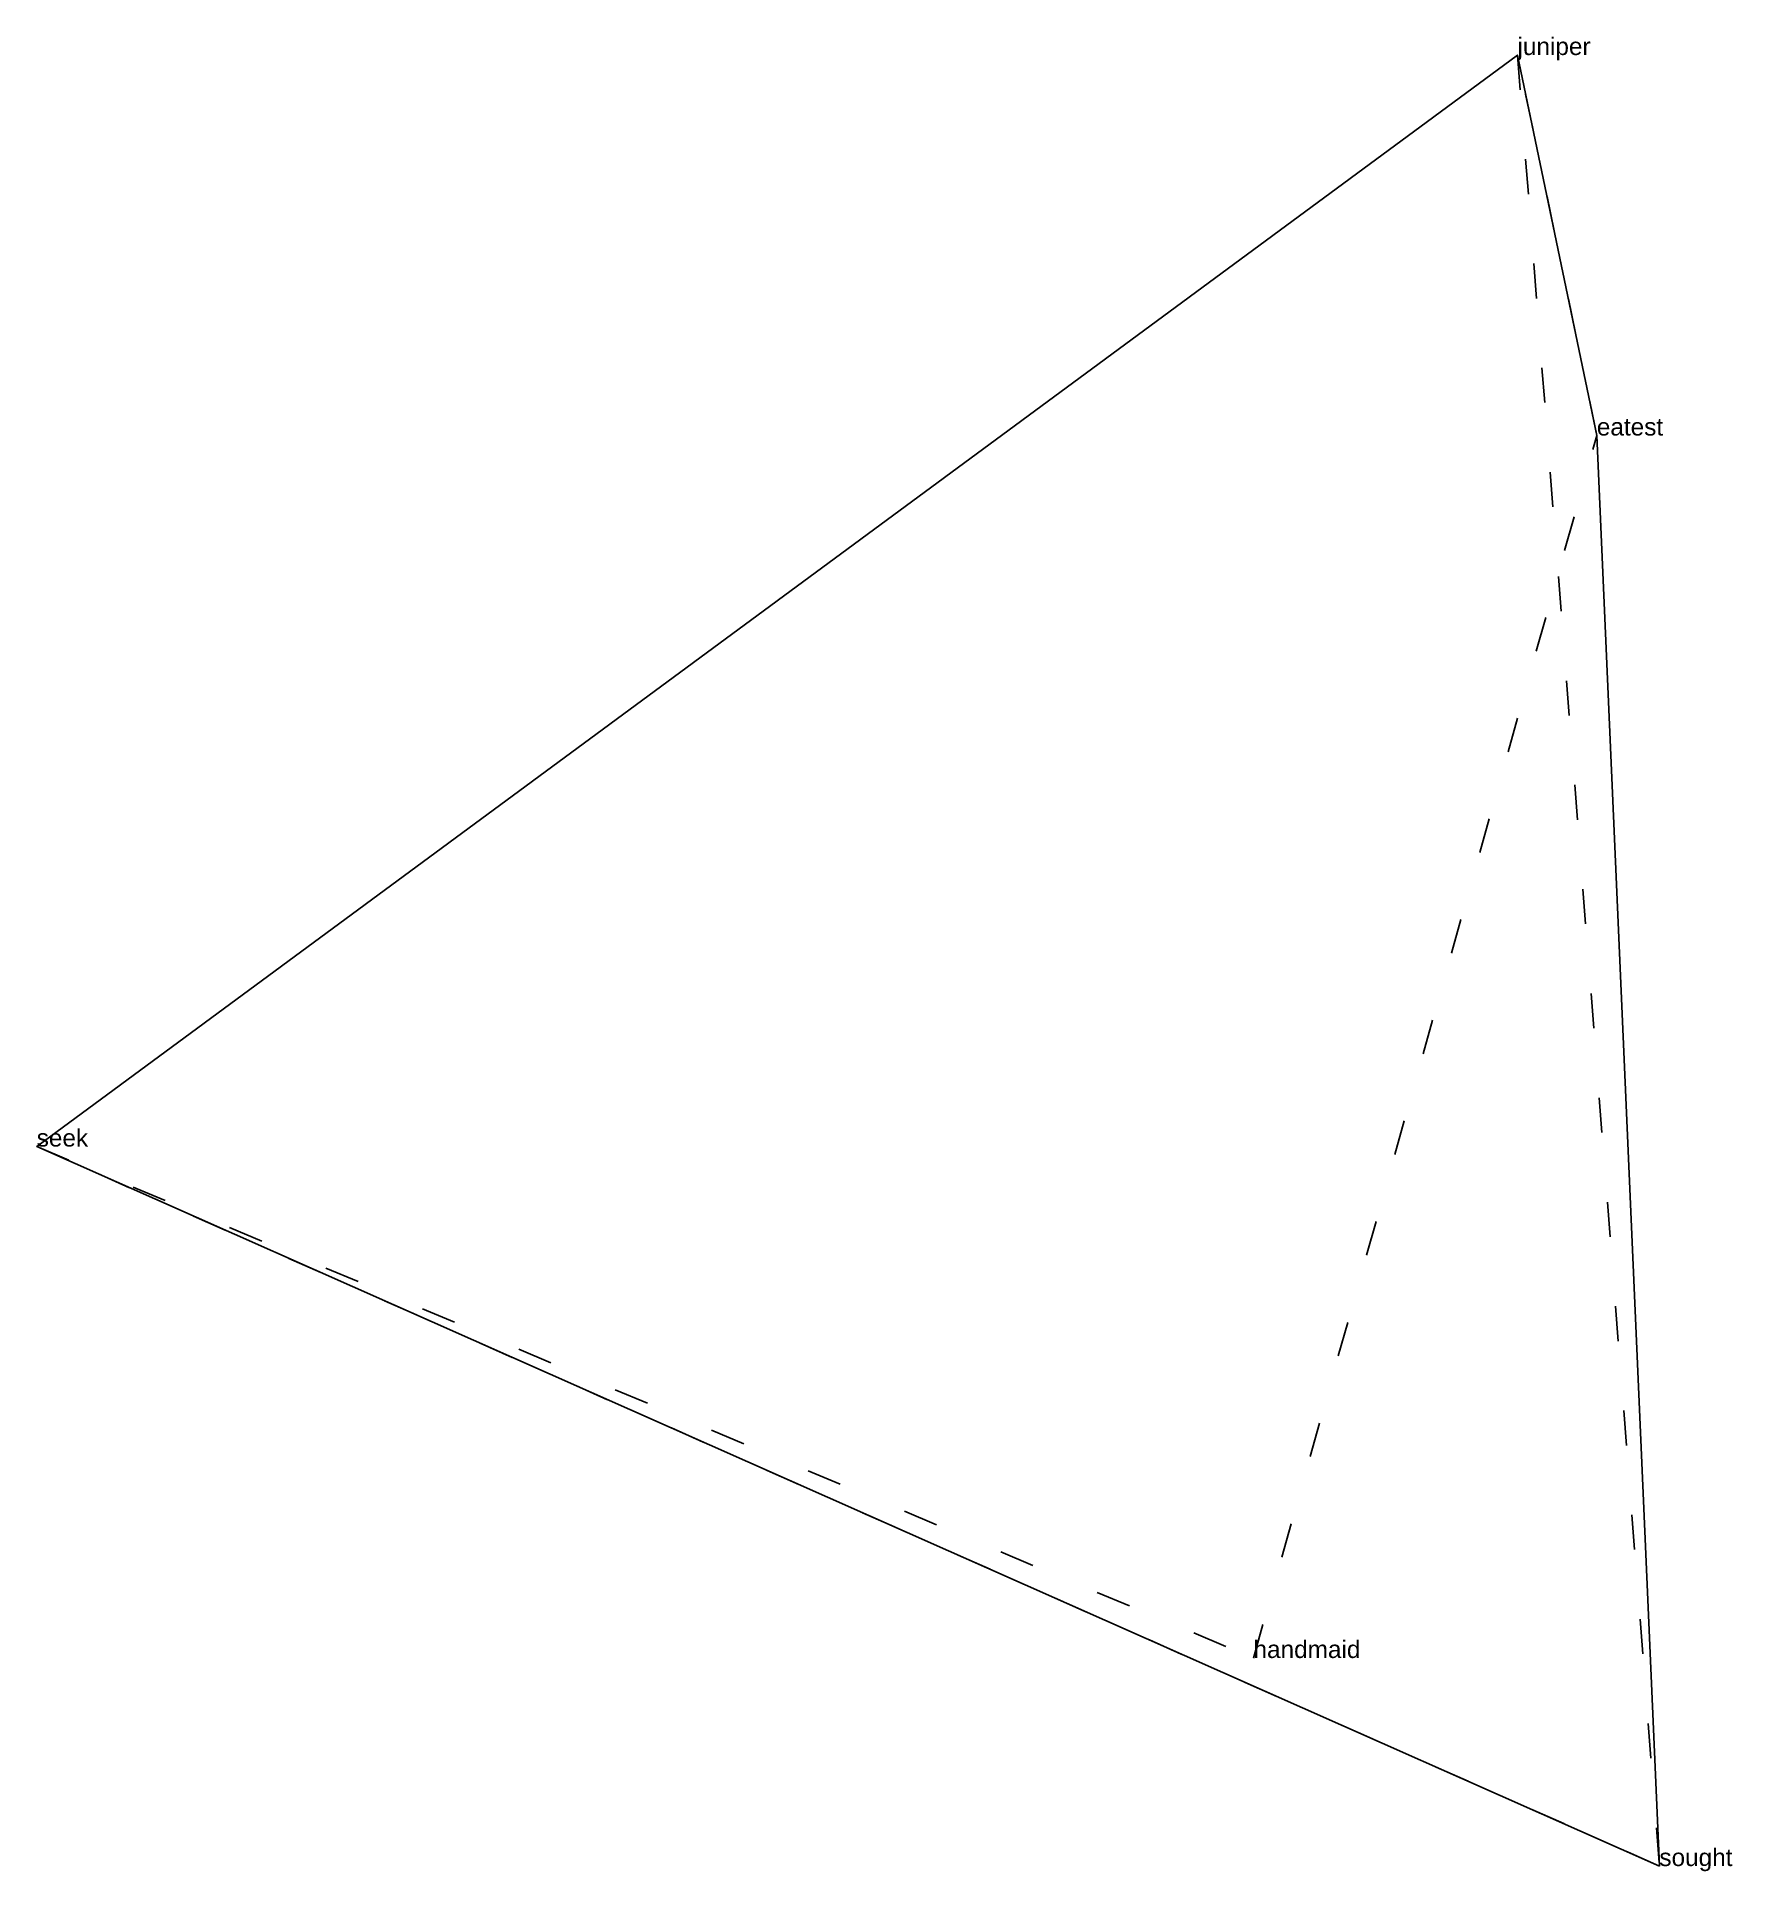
# Model space of a CAD drawing. Extents: x -2.06 to 2.8, y -1.51 to 3.75.
import ezdxf

# ---------------------------------------------------------------- set-up
doc = ezdxf.new("R2010")
doc.units = 0
doc.linetypes.add('DOT', pattern=[0.2, 0, -0.2])
doc.layers.add('TEXT', color=1, linetype='CONTINUOUS')
doc.styles.get("Standard").update_dxf_attribs({"font": 'arial.ttf'})

msp = doc.modelspace()

# ---------------------------------------------------------------- linework, layer by layer
at = {"layer": 'INTERNAL', "linetype": 'DOT'}
msp.add_polyline3d([(-2.059, 0.5674, 0), (1.4313, -0.8995, 0), (2.4162, 2.6069, 0), (2.1886, 3.6982, 0), (2.5956, -1.4962, 0), (-2.059, 0.5674, 0)], close=True, dxfattribs=at)
at = {"layer": 'OUTLINE', "linetype": 'CONTINUOUS'}
msp.add_polyline3d([(2.5956, -1.4962, 0), (-2.059, 0.5674, 0), (2.1886, 3.6982, 0), (2.4162, 2.6069, 0), (2.5956, -1.4962, 0)], close=True, dxfattribs=at)

# ---------------------------------------------------------------- texts
at = {"layer": 'TEXT'}
for s, p in [('juniper', (2.1886, 3.6982)), ('eatest', (2.4162, 2.6069)), ('seek', (-2.059, 0.5674)), ('handmaid', (1.4313, -0.8995)), ('sought', (2.5956, -1.4962))]:
    msp.add_text(s, height=0.05, dxfattribs=at).set_placement(p)

doc.saveas('drawing.dxf')
